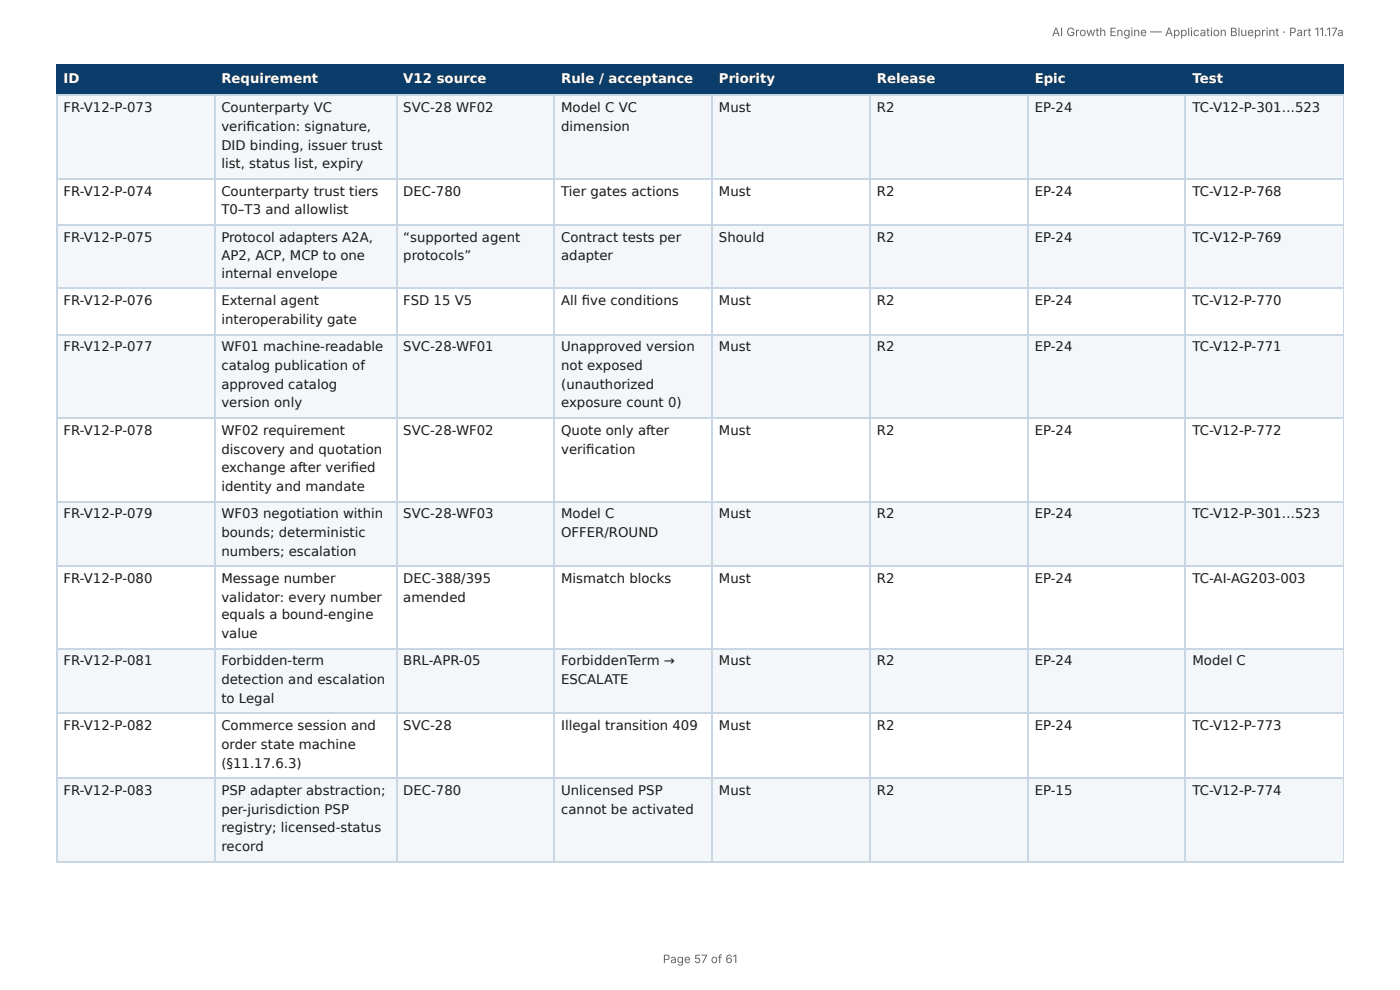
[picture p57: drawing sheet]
<svg xmlns="http://www.w3.org/2000/svg" width="297mm" height="210mm" viewBox="0 0 297 210" stroke-linecap="round" stroke-linejoin="round" font-family="sans-serif">
<defs><g id="words">
<g font-size="2.8" fill="#fff">
<text x="13.5" y="17.7">ID</text>
<text x="47" y="17.7">Requirement</text>
<text x="85.7" y="17.7">V12 source</text>
<text x="119.2" y="17.7">Rule / acceptance</text>
<text x="152.7" y="17.7">Priority</text>
<text x="186.2" y="17.7">Release</text>
<text x="219.8" y="17.7">Epic</text>
<text x="253.3" y="17.7">Test</text>
</g>
<g font-size="2.8" fill="#1a1a1a">
<text x="13.5" y="23.8">FR-V12-P-073</text>
<text x="47" y="23.8">Counterparty VC</text>
<text x="85.7" y="23.8">SVC-28 WF02</text>
<text x="119.2" y="23.8">Model C VC</text>
<text x="152.7" y="23.8">Must</text>
<text x="186.2" y="23.8">R2</text>
<text x="219.8" y="23.8">EP-24</text>
<text x="253.3" y="23.8">TC-V12-P-301…523</text>
<text x="47" y="27.8">verifi cation: signature,</text>
<text x="119.2" y="27.8">dimension</text>
<text x="47" y="31.8">DID binding, issuer trust</text>
<text x="47" y="35.7">list, status list, expiry</text>
<text x="13.5" y="41.5">FR-V12-P-074</text>
<text x="47" y="41.5">Counterparty trust tiers</text>
<text x="85.7" y="41.5">DEC-780</text>
<text x="119.2" y="41.5">Tier gates actions</text>
<text x="152.7" y="41.5">Must</text>
<text x="186.2" y="41.5">R2</text>
<text x="219.8" y="41.5">EP-24</text>
<text x="253.3" y="41.5">TC-V12-P-768</text>
<text x="47" y="45.5">T0–T3 and allowlist</text>
<text x="13.5" y="51.3">FR-V12-P-075</text>
<text x="47" y="51.3">Protocol adapters A2A,</text>
<text x="85.7" y="51.3">“supported agent</text>
<text x="119.2" y="51.3">Contract tests per</text>
<text x="152.7" y="51.3">Should</text>
<text x="186.2" y="51.3">R2</text>
<text x="219.8" y="51.3">EP-24</text>
<text x="253.3" y="51.3">TC-V12-P-769</text>
<text x="47" y="55.3">AP2, ACP, MCP to one</text>
<text x="47" y="59">internal envelope</text>
<text x="85.7" y="55.3">protocols”</text>
<text x="119.2" y="55.3">adapter</text>
<text x="13.5" y="64.8">FR-V12-P-076</text>
<text x="47" y="64.8">External agent</text>
<text x="85.7" y="64.8">FSD 15 V5</text>
<text x="119.2" y="64.8">All fi ve conditions</text>
<text x="152.7" y="64.8">Must</text>
<text x="186.2" y="64.8">R2</text>
<text x="219.8" y="64.8">EP-24</text>
<text x="253.3" y="64.8">TC-V12-P-770</text>
<text x="47" y="68.8">interoperability gate</text>
<text x="13.5" y="74.6">FR-V12-P-077</text>
<text x="47" y="74.6">WF01 machine-readable</text>
<text x="85.7" y="74.6">SVC-28-WF01</text>
<text x="119.2" y="74.6">Unapproved version</text>
<text x="152.7" y="74.6">Must</text>
<text x="186.2" y="74.6">R2</text>
<text x="219.8" y="74.6">EP-24</text>
<text x="253.3" y="74.6">TC-V12-P-771</text>
<text x="47" y="78.6">catalog publication of</text>
<text x="47" y="82.6">approved catalog</text>
<text x="119.2" y="78.6">not exposed</text>
<text x="119.2" y="82.6">(unauthorized</text>
<text x="47" y="86.5">version only</text>
<text x="119.2" y="86.5">exposure count 0)</text>
<text x="13.5" y="92.3">FR-V12-P-078</text>
<text x="47" y="92.3">WF02 requirement</text>
<text x="85.7" y="92.3">SVC-28-WF02</text>
<text x="119.2" y="92.3">Quote only after</text>
<text x="152.7" y="92.3">Must</text>
<text x="186.2" y="92.3">R2</text>
<text x="219.8" y="92.3">EP-24</text>
<text x="253.3" y="92.3">TC-V12-P-772</text>
<text x="47" y="96.3">discovery and quotation</text>
<text x="47" y="100.3">exchange after verifi ed</text>
<text x="119.2" y="96.3">verifi cation</text>
<text x="47" y="104.2">identity and mandate</text>
<text x="13.5" y="110.1">FR-V12-P-079</text>
<text x="47" y="110.1">WF03 negotiation within</text>
<text x="85.7" y="110.1">SVC-28-WF03</text>
<text x="119.2" y="110.1">Model C</text>
<text x="152.7" y="110.1">Must</text>
<text x="186.2" y="110.1">R2</text>
<text x="219.8" y="110.1">EP-24</text>
<text x="253.3" y="110.1">TC-V12-P-301…523</text>
<text x="47" y="114">bounds; deterministic</text>
<text x="47" y="118">numbers; escalation</text>
<text x="119.2" y="114">OFFER/ROUND</text>
<text x="13.5" y="123.8">FR-V12-P-080</text>
<text x="47" y="123.8">Message number</text>
<text x="85.7" y="123.8">DEC-388/395</text>
<text x="119.2" y="123.8">Mismatch blocks</text>
<text x="152.7" y="123.8">Must</text>
<text x="186.2" y="123.8">R2</text>
<text x="219.8" y="123.8">EP-24</text>
<text x="253.3" y="123.8">TC-AI-AG203-003</text>
<text x="47" y="127.8">validator: every number</text>
<text x="47" y="131.5">equals a bound-engine</text>
<text x="85.7" y="127.8">amended</text>
<text x="47" y="135.5">value</text>
<text x="13.5" y="141.3">FR-V12-P-081</text>
<text x="47" y="141.3">Forbidden-term</text>
<text x="85.7" y="141.3">BRL-APR-05</text>
<text x="119.2" y="141.3">ForbiddenTerm →</text>
<text x="152.7" y="141.3">Must</text>
<text x="186.2" y="141.3">R2</text>
<text x="219.8" y="141.3">EP-24</text>
<text x="253.3" y="141.3">Model C</text>
<text x="47" y="145.3">detection and escalation</text>
<text x="47" y="149.2">to Legal</text>
<text x="119.2" y="145.3">ESCALATE</text>
<text x="13.5" y="155">FR-V12-P-082</text>
<text x="47" y="155">Commerce session and</text>
<text x="85.7" y="155">SVC-28</text>
<text x="119.2" y="155">Illegal transition 409</text>
<text x="152.7" y="155">Must</text>
<text x="186.2" y="155">R2</text>
<text x="219.8" y="155">EP-24</text>
<text x="253.3" y="155">TC-V12-P-773</text>
<text x="47" y="159">order state machine</text>
<text x="47" y="163">(§11.17.6.3)</text>
<text x="13.5" y="168.8">FR-V12-P-083</text>
<text x="47" y="168.8">PSP adapter abstraction;</text>
<text x="47" y="172.8">per-jurisdiction PSP</text>
<text x="85.7" y="168.8">DEC-780</text>
<text x="119.2" y="168.8">Unlicensed PSP</text>
<text x="119.2" y="172.8">cannot be activated</text>
<text x="152.7" y="168.8">Must</text>
<text x="186.2" y="168.8">R2</text>
<text x="219.8" y="168.8">EP-15</text>
<text x="253.3" y="168.8">TC-V12-P-774</text>
<text x="47" y="176.7">registry; licensed-status</text>
<text x="47" y="180.7">record</text>
</g>
<g font-size="2.5" fill="#666">
<text x="223.4" y="7.7">AI Growth Engine — Application Blueprint · Part 11.17a</text>
<text x="140.8" y="204.5">Page 57 of 61</text>
</g>
</g></defs>
<g fill="#0b3d6b">
<path d="M12.2 14h33.3v6.1h-33.3z"/>
<path d="M45.5 14h38.6v6.1h-38.6z"/>
<path d="M84.1 14h33.6v6.1h-33.6z"/>
<path d="M117.7 14h33.6v6.1h-33.6z"/>
<path d="M151.3 14h33.4v6.1h-33.4z"/>
<path d="M184.7 14h33.6v6.1h-33.6z"/>
<path d="M218.3 14h33.6v6.1h-33.6z"/>
<path d="M251.9 14h33.5v6.1h-33.5z"/>
</g>
<g fill="#f4f7fa">
<path d="M12.2 20.1h33.3v17.7h-33.3z"/>
<path d="M45.5 20.1h38.6v17.7h-38.6z"/>
<path d="M84.1 20.1h33.6v17.7h-33.6z"/>
<path d="M117.7 20.1h33.6v17.7h-33.6z"/>
<path d="M151.3 20.1h33.4v17.7h-33.4z"/>
<path d="M184.7 20.1h33.6v17.7h-33.6z"/>
<path d="M218.3 20.1h33.6v17.7h-33.6z"/>
<path d="M251.9 20.1h33.5v17.7h-33.5z"/>
<path d="M12.2 47.6h33.3v13.8h-33.3z"/>
<path d="M45.5 47.6h38.6v13.8h-38.6z"/>
<path d="M84.1 47.6h33.6v13.8h-33.6z"/>
<path d="M117.7 47.6h33.6v13.8h-33.6z"/>
<path d="M151.3 47.6h33.4v13.8h-33.4z"/>
<path d="M184.7 47.6h33.6v13.8h-33.6z"/>
<path d="M218.3 47.6h33.6v13.8h-33.6z"/>
<path d="M251.9 47.6h33.5v13.8h-33.5z"/>
<path d="M12.2 71.2h33.3v17.7h-33.3z"/>
<path d="M45.5 71.2h38.6v17.7h-38.6z"/>
<path d="M84.1 71.2h33.6v17.7h-33.6z"/>
<path d="M117.7 71.2h33.6v17.7h-33.6z"/>
<path d="M151.3 71.2h33.4v17.7h-33.4z"/>
<path d="M184.7 71.2h33.6v17.7h-33.6z"/>
<path d="M218.3 71.2h33.6v17.7h-33.6z"/>
<path d="M251.9 71.2h33.5v17.7h-33.5z"/>
<path d="M12.2 106.4h33.3v13.7h-33.3z"/>
<path d="M45.5 106.4h38.6v13.7h-38.6z"/>
<path d="M84.1 106.4h33.6v13.7h-33.6z"/>
<path d="M117.7 106.4h33.6v13.7h-33.6z"/>
<path d="M151.3 106.4h33.4v13.7h-33.4z"/>
<path d="M184.7 106.4h33.6v13.7h-33.6z"/>
<path d="M218.3 106.4h33.6v13.7h-33.6z"/>
<path d="M251.9 106.4h33.5v13.7h-33.5z"/>
<path d="M12.2 137.8h33.3v13.8h-33.3z"/>
<path d="M45.5 137.8h38.6v13.8h-38.6z"/>
<path d="M84.1 137.8h33.6v13.8h-33.6z"/>
<path d="M117.7 137.8h33.6v13.8h-33.6z"/>
<path d="M151.3 137.8h33.4v13.8h-33.4z"/>
<path d="M184.7 137.8h33.6v13.8h-33.6z"/>
<path d="M218.3 137.8h33.6v13.8h-33.6z"/>
<path d="M251.9 137.8h33.5v13.8h-33.5z"/>
<path d="M12.2 165.1h33.3v17.7h-33.3z"/>
<path d="M45.5 165.1h38.6v17.7h-38.6z"/>
<path d="M84.1 165.1h33.6v17.7h-33.6z"/>
<path d="M117.7 165.1h33.6v17.7h-33.6z"/>
<path d="M151.3 165.1h33.4v17.7h-33.4z"/>
<path d="M184.7 165.1h33.6v17.7h-33.6z"/>
<path d="M218.3 165.1h33.6v17.7h-33.6z"/>
<path d="M251.9 165.1h33.5v17.7h-33.5z"/>
</g>
<path d="M11.9 13.9h273.5M12 13.8v6.6M45.6 13.8v6.6M84.3 13.8v6.6M117.6 13.8v6.6M151.2 13.8v6.6M184.8 13.8v6.6M218.4 13.8v6.6M251.8 13.8v6.6M11.9 20.2h273.5" fill="none" stroke="#0b3d6b" stroke-width=".26"/>
<path d="M285.3 13.8v6.6" fill="none" stroke="#0b3d6b" stroke-width=".21"/>
<g fill="none" stroke="#c9d6e3" stroke-width=".26">
<path d="M11.9 20.2h273.5M11.9 38h273.5M12 20.4v162.4M45.6 20.4v162.4M84.3 20.4v162.4M117.6 20.4v162.4M151.2 20.4v162.4M184.8 20.4v162.4M218.4 20.4v162.4M251.8 20.4v162.4M11.9 47.8h273.5M11.9 61.3h273.5"/>
<path d="M11.9 71h273.5M11.9 88.8h273.5M11.9 106.5h273.5M11.9 120.3h273.5M11.9 137.7h273.5M11.9 151.5h273.5M11.9 165.2h273.5M11.9 183h273.5"/>
</g>
<path d="M285.3 20.4v162.4" fill="none" stroke="#c9d6e3" stroke-width=".21"/>
<use href="#words"/>
</svg>
